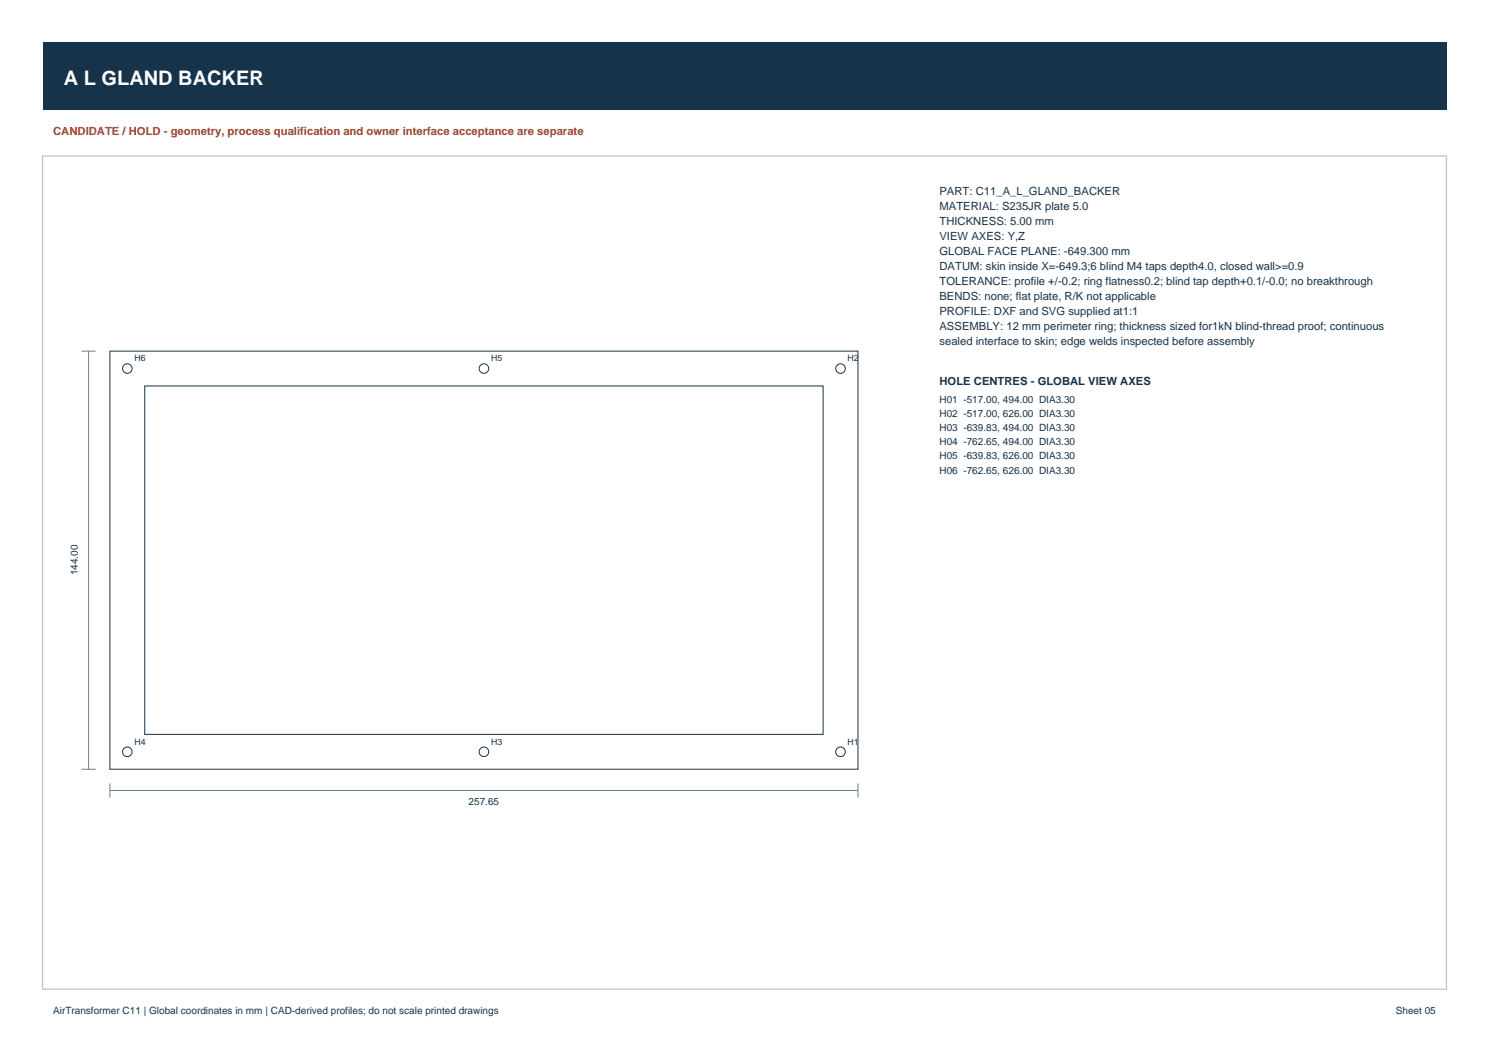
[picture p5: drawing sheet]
<svg xmlns="http://www.w3.org/2000/svg" width="420mm" height="297mm" viewBox="0 0 420 297" stroke-linecap="round" stroke-linejoin="round" font-family="sans-serif">
<defs><g id="words">
<text font-size="5.6" fill="#fff" x="18" y="24">A L GLAND BACKER</text>
<text font-size="3.2" fill="#a64027" x="15" y="38">CANDIDATE / HOLD - geometry, process qualification and owner interface acceptance are separate</text>
<g font-size="3.2" fill="#17334a">
<text x="265" y="55">PART: C11_A_L_GLAND_BACKER</text>
<text x="265" y="59.2">MATERIAL: S235JR plate 5.0</text>
<text x="265" y="63.5">THICKNESS: 5.00 mm</text>
<text x="265" y="67.7">VIEW AXES: Y,Z</text>
<text x="265" y="71.9">GLOBAL FACE PLANE: -649.300 mm</text>
<text x="265" y="76.2">DATUM: skin inside X=-649.3;6 blind M4 taps depth4.0, closed wall&gt;=0.9</text>
<text x="265" y="80.4">TOLERANCE: profile +/-0.2; ring flatness0.2; blind tap depth+0.1/-0.0; no breakthrough</text>
<text x="265" y="84.6">BENDS: none; flat plate, R/K not applicable</text>
<text x="265" y="88.9">PROFILE: DXF and SVG supplied at1:1</text>
<text x="265" y="93.1">ASSEMBLY: 12 mm perimeter ring; thickness sized for1kN blind-thread proof; continuous</text>
<text x="265" y="97.3">sealed interface to skin; edge welds inspected before assembly</text>
<text x="265" y="108.6">HOLE CENTRES - GLOBAL VIEW AXES</text>
</g>
<g font-size="2.8" fill="#17334a">
<text x="265" y="113.6">H01 -517.00, 494.00 DIA3.30</text>
<text x="265" y="117.6">H02 -517.00, 626.00 DIA3.30</text>
<text x="265" y="121.6">H03 -639.83, 494.00 DIA3.30</text>
<text x="265" y="125.6">H04 -762.65, 494.00 DIA3.30</text>
<text x="265" y="129.6">H05 -639.83, 626.00 DIA3.30</text>
<text x="265" y="133.6">H06 -762.65, 626.00 DIA3.30</text>
<text x="22" y="162.3" transform="rotate(-90 22 162.3)">144.00</text>
<text x="132.2" y="227">257.65</text>
<text x="15" y="286">AirTransformer C11 | Global coordinates in mm | CAD-derived profiles; do not scale printed drawings</text>
<text x="393.7" y="286">Sheet 05</text>
</g>
<g font-size="2.5" fill="#17334a">
<text x="37.9" y="102">H6</text>
<text x="138.5" y="102">H5</text>
<text x="239.1" y="102">H2</text>
<text x="37.9" y="210">H4</text>
<text x="138.5" y="210">H3</text>
<text x="239.1" y="210">H1</text>
</g>
</g></defs>
<path d="M12 12h396v19h-396z" fill-rule="evenodd" fill="#17334a"/>
<path d="M12 44h396v235h-396z" fill="none" stroke="#b6c5ce" stroke-width=".35"/>
<g fill="none" stroke="#17334a" stroke-width=".28">
<path d="M31 99h211v118h-211zM40.8 108.9h191.4v98.2h-191.4z"/>
<circle cx="35.9" cy="104" r="1.35"/>
<circle cx="136.5" cy="104" r="1.35"/>
<circle cx="237.1" cy="104" r="1.35"/>
<circle cx="35.9" cy="212" r="1.35"/>
<circle cx="136.5" cy="212" r="1.35"/>
<circle cx="237.1" cy="212" r="1.35"/>
</g>
<path d="M23 99h4M25 99v118M23 217h4M31 223h211M31 221v4M242 221v4" fill="none" stroke="#638394" stroke-width=".28"/>
<use href="#words"/>
</svg>
